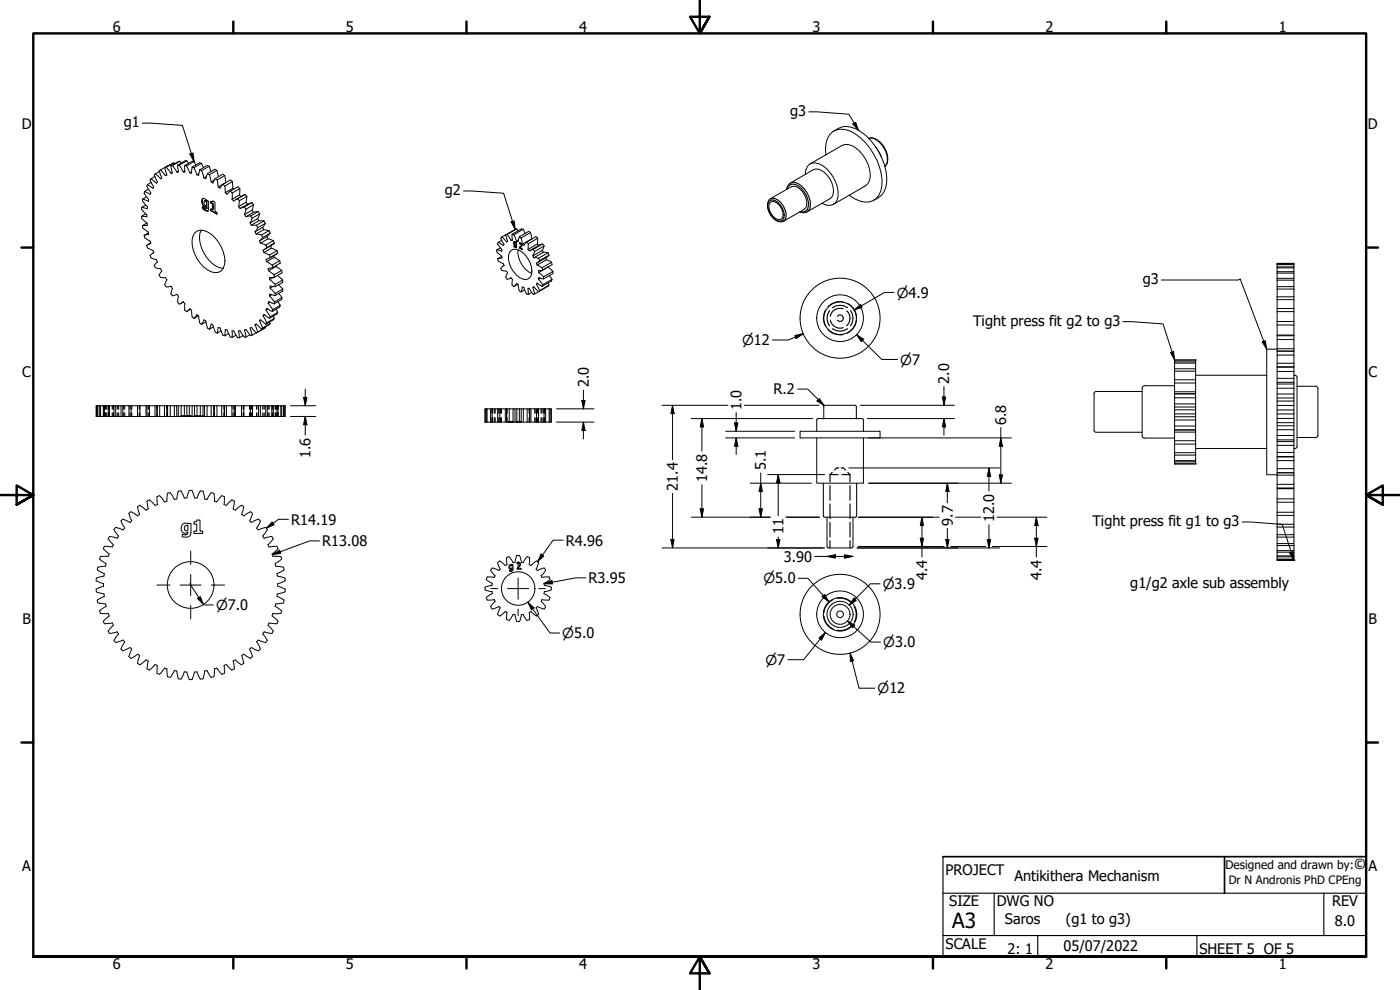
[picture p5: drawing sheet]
<svg xmlns="http://www.w3.org/2000/svg" width="420mm" height="297mm" viewBox="0 0 420 297" stroke-linecap="round" stroke-linejoin="round" font-family="sans-serif">
<defs><g id="words">
<text font-size="6.3" x="285.8" y="278.5">A3</text>
<text font-size="4.5" x="406.3" y="260.7">©</text>
<g font-size="4.4">
<text x="33.8" y="9.6">6</text>
<text x="103.8" y="9.6">5</text>
<text x="173.8" y="9.6">4</text>
<text x="243.8" y="9.6">3</text>
<text x="313.8" y="9.6">2</text>
<text x="383.8" y="9.6">1</text>
<text x="237.1" y="34.7">g3</text>
<text x="6.5" y="38.8">D</text>
<text x="37.1" y="38.1">g1</text>
<text x="410.5" y="38.8">D</text>
<text x="133.5" y="58.5">g2</text>
<text x="343" y="85.2">g3</text>
<text x="292.1" y="97.7">Tight press fit g2 to g3</text>
<text x="6.7" y="113">C</text>
<text x="410.7" y="113">C</text>
<text x="176.7" y="116.2" transform="rotate(-90 176.7 116.2)">2.0</text>
<text x="232.2" y="118.3">R.2</text>
<text x="284.9" y="115.2" transform="rotate(-90 284.9 115.2)">2.0</text>
<text x="222.5" y="123" transform="rotate(-90 222.5 123)">1.0</text>
<text x="302" y="127.5" transform="rotate(-90 302 127.5)">6.8</text>
<text x="93.2" y="137.4" transform="rotate(-90 93.2 137.4)">1.6</text>
<text x="229.9" y="141.1" transform="rotate(-90 229.9 141.1)">5.1</text>
<text x="203.5" y="147.2" transform="rotate(-90 203.5 147.2)">21.4</text>
<text x="212.3" y="144.6" transform="rotate(-90 212.3 144.6)">14.8</text>
<text x="87.4" y="157.4">R14.19</text>
<text x="235.2" y="160.3" transform="rotate(-90 235.2 160.3)">11</text>
<text x="285.9" y="157.7" transform="rotate(-90 285.9 157.7)">9.7</text>
<text x="298.4" y="156.6" transform="rotate(-90 298.4 156.6)">12.0</text>
<text x="327.9" y="157.8">Tight press fit g1 to g3</text>
<text x="96.7" y="163.9">R13.08</text>
<text x="169.8" y="163.7">R4.96</text>
<text x="235.2" y="168.6">3.90</text>
<text x="176.6" y="175">R3.95</text>
<text x="278.3" y="174" transform="rotate(-90 278.3 174)">4.4</text>
<text x="312.6" y="174" transform="rotate(-90 312.6 174)">4.4</text>
<text x="339.2" y="176.3">g1/g2 axle sub assembly</text>
<text x="6.7" y="187.3">B</text>
<text x="410.7" y="187.3">B</text>
<text x="6.7" y="261.5">A</text>
<text x="283.8" y="262.4">PROJECT</text>
<text x="410.7" y="261.5">A</text>
<text x="304.5" y="264.3">Antikithera Mechanism</text>
<text x="284.9" y="272">SIZE</text>
<text x="299.1" y="272">DWG NO</text>
<text x="399.8" y="271.9">REV</text>
<text x="301.6" y="277.4">Saros</text>
<text x="319.9" y="277.2">(g1 to g3)</text>
<text x="400.6" y="277.8">8.0</text>
<text x="283.8" y="284.7">SCALE</text>
<text x="302.4" y="286.3">2: 1</text>
<text x="319.2" y="285.4">05/07/2022</text>
<text x="360" y="286.2">SHEET 5 OF 5</text>
<text x="33.8" y="290.6">6</text>
<text x="103.8" y="290.6">5</text>
<text x="173.8" y="290.6">4</text>
<text x="243.8" y="290.6">3</text>
<text x="313.8" y="290.6">2</text>
<text x="383.8" y="290.6">1</text>
</g>
<g font-size="4.1">
<text x="269.1" y="89.3">⌀4.9</text>
<text x="222.7" y="103.6">⌀12</text>
<text x="270.2" y="109.4">⌀7</text>
<text x="229.1" y="175">⌀5.0</text>
<text x="264.9" y="176.7">⌀3.9</text>
<text x="64.9" y="183">⌀7.0</text>
<text x="168.7" y="191.5">⌀5.0</text>
<text x="265" y="194.2">⌀3.0</text>
<text x="229.7" y="199.5">⌀7</text>
<text x="263.4" y="208">⌀12</text>
</g>
<text font-size="3.6" x="367.8" y="260.7">Designed and drawn by:</text>
<text font-size="3.5" x="368.8" y="265.3">Dr N Andronis PhD CPEng</text>
</g></defs>
<!-- layer: Visible (ANSI) -->
<g fill="none" stroke="#000" stroke-width=".3">
<path d="M250.2 39.3a6.2 6.2 0 0 1 8.2 .3 18.6 18.6 0 0 1 7.7 15 5.8 5.8 0 0 1-3.9 5.5M42.8 59.7v.6l1.4 1.7v.6l-1.7-.4M43.4 57.4l-.1 .6 1.3 1.8-.1 .6-1.7-.7M44 59l-1.2 .7M44.2 55.4l-.2 .5 1.3 2-.2 .4-1.7-.9M44.5 56.8l-1.1 .6M45.3 53.6l-.3 .4 1.1 2.1-.2 .4-1.7-1.1M45.4 54.7l-1.2 .7M46.5 52.9l-1.2 .7M46.7 52.1l-.4 .4 .9 2.1-.3 .4-1.6-1.4M47.8 51.5l-1.1 .6M48.2 51l-.4 .3 .8 2.1-.4 .3-1.5-1.6"/>
<path d="M49.4 50.3l.7 2.2-.4 .2-1.5-1.7M49.9 50.2l1.4 1.8M49.9 50.2l-.5 .1M50.5 49.7l-2.3 1.3M51.3 49.8l.4 2.1-.4 .1M51.7 51.8l-.4 .2M51.8 49.7l1.3 1.9M51.8 49.7l-.5 .1M52.2 48.8l-2.8 1.5M52.4 49.1l-.2-.3-2.3 1.4M53.3 49.6l.3 2h-.5M53.3 49.6h.5"/>
<path d="M53.5 51.4l-.4 .2M53.8 49.6l1.2 2M54 48.4l-2.7 1.4M54.4 48.9l-.4-.5-2.2 1.3M55.4 49.7l.1 1.9h-.5M55.4 49.7l.6 .1M55.5 51.3l-.5 .3M56 49.8l1 2M56.1 48.2h-.6l-2.2 1.4M56.6 49l-.5-.8-2.3 1.4M57.5 51.5l-.5 .3M57.7 50.2l-.2 1.8-.5-.2"/>
<path d="M57.7 50.2l.5 .1M58.2 50.3l.9 2.1M58.2 50.3l2.3-1.3 .5 1.3M58.3 48.5l-.6-.1-2.3 1.3M58.8 49.5l-.5-1-2.3 1.3M59.7 52.1l-.6 .3M59.9 51l-.3 1.6-.5-.2M59.9 51l.6 .2M60.5 51.2l.7 2.2M60.5 51.2l2.3-1.3 .5 1.6M60.5 49l-.6-.2-2.2 1.4M60.9 59.5a1.67 1.67 0 0 0 1.2 2.6"/>
<path d="M61.9 52.9l-.7 .5M62.3 52.1l-.5 1.5-.6-.2M62.3 52.1l.6 .3M62.8 49.9l-.6-.3-2.3 1.4M62.9 52.4l.5 2.2M62.9 52.4l2.2-1.3 .5 1.9M64.3 54l-.9 .6M64.6 53.6l-.7 1.3-.5-.3M64.6 53.6l.6 .4M65.1 51.1l-.6-.3-2.2 1.3M65.2 54l.3 2.1M66.9 55.3l-.9 1.2-.5-.4"/>
<path d="M66.9 55.3l.6 .5M67.4 52.7l.4 2.1M67.4 52.7l-2.2 1.3M67.4 52.7l-.6-.4-2.2 1.3M67.5 55.8l.1 2M67.8 54.8l-2.3 1.3M69.1 57.3l-1 1-.5-.5M69.1 57.3l.6 .6M69.7 57.9l-.1 1.9M69.7 54.5l.1 2M69.7 54.5l-2.2 1.3M69.7 54.5l-.5-.5-2.3 1.3"/>
<path d="M70.1 56.8l-.3-.3-2.2 1.3M71.3 59.6l-1.2 .7-.5-.5M71.3 59.6l2.3-1.3-2.9 1.6M71.3 59.6l.5 .6M72 56.6l-.1 1.9M72 56.6l-2.3 1.3M72 56.6l-.6-.6-2.3 1.3M72.3 59l-.4-.5-2.3 1.3M73.6 58.3l.5 .6M74.1 58.9l-.3 1.8M74.1 58.9l-2.3 1.3M230.8 60l6.6-4a2.88 2.88 0 0 1 3.3 1.3 5.2 5.2 0 0 1 1.2 5l-.6 .5-6.2 3.6a3.7 3.7 0 0 1-4.3-2.8l-.3-.7a3.3 3.3 0 0 1 .3-2.9z"/>
<path d="M236.1 56.8a2.48 2.48 0 0 1 1.1-1.9l6.9-4a3.1 3.1 0 0 1 3.4 .9 6.7 6.7 0 0 1 2.2 7.3l-.6 .5-6.9 4a2.41 2.41 0 0 1-2.3 0M241.7 52.4a2.89 2.89 0 0 1 1.1-3 2.89 2.89 0 0 1 3.1-.2 10.5 10.5 0 0 1 5.6 9.8 2.89 2.89 0 0 1-1.8 2.5 2.89 2.89 0 0 1-3-.5M243.1 49.2l9.6-5.6a4.4 4.4 0 0 1 5.2 1.6 9.9 9.9 0 0 1 3 9.1l-.5 .8-.7 .7-9.6 5.5M247.9 46.5a7.4 7.4 0 0 1 2-7 6 6 0 0 1 6.9 .7 18.8 18.8 0 0 1 7.9 15.5 4.8 4.8 0 0 1-6.8 4.6l-3.1-1.7M260.7 41.5a4.6 4.6 0 0 1 4.8 2.9 4.6 4.6 0 0 1 .1 5.5M262.7 43.9l1.8 3.1M42.5 64.9v.7l1.7 1.4v.6l-1.4 .1M42.5 62.2v.7l1.6 1.6v.6l-1.6-.2M42.8 67.7v.7l1.7 1.2 .1 .7-1.3 .3M43.3 70.6l.1 .8 1.7 1 .2 .7-1.3 .5 .2 .8 1.7 .7 .2 .7-1.1 .8 .3 .8 1.6 .5 .3 .7-.9 1 .4 .7 1.5 .3 .4 .7-.8 1.2 .4 .8h1.5l.4 .7-.7 1.4 .5 .7 1.4-.2 .4 .6-.4 1.6 .5 .7 1.3-.5 .5 .6-.3 1.7 .5 .7 1.2-.8 .5 .6-.1 1.9 .6 .5M43.7 61.5l-1.2 .7M43.7 64.2l-1.2 .7"/>
<path d="M44.1 66.9l-1.3 .8M44.5 69.9l-1.2 .7M45.2 72.9l-1 .6M46.1 75.8l-.3 .2M58.4 69.9a3 3 0 0 1 3.9-.3 10.3 10.3 0 0 1 5.1 9.9 2.69 2.69 0 0 1-4 2.1 10 10 0 0 1-5.5-10.8zM60.4 69a8.7 8.7 0 0 0 2.3 9 6.2 6.2 0 0 0 4.3 2.5M60.9 62.1l-.2 .5v-.6l.7 .5 .4 .1M60.9 62.5l1.5 .8M61.4 60.3l.2-.1 .5 .3-.6-.2a.78 .78 0 0 0-.2 .9 .78 .78 0 0 0 .8 .4v-1.1M61.9 60.1l-.5-.5h-.6a1.65 1.65 0 0 0 1.2 2.6M62 62.2l-.2 .4M62 62.5h.1"/>
<path d="M62 60.6v1.1M62 62.2h.1M62 62.5l-.2 .1M62.1 60.1l.5 .3-.1 2.7a1.19 1.19 0 0 1-1.8-.5M62.1 62.1l-.1 .4M62.1 62.1h.1M62.1 62.1l-.1 .1M63.4 60.4l-.2 .5v-.5l.5 .2 .2-.3 .6 .4v2.7l.6 .3v.6l-1.9-1.1M63.4 60.8l.6 .4-.8-.3M63.4 62.7l-.2 .5v-.6l.6 .4M63.4 63.1l1.7 1M64 61.2l-.2 1.8v-1.8"/>
<path d="M64 60.4l-.2 .1M71.6 62l2.2-1.3 .5 .6-2.2 1.3M71.6 62l.5 .6M71.8 60.2l-.2 1.8M73.3 62.1l-1.2 .5M73.3 62.1l.5 .7M73.4 64.4l2.2-1.3 .5 .6-2.3 1.3M73.4 64.4l.4 .6M73.8 62.8l-.4 1.6M75.1 66.9l2.2-1.3 .4 .6-2.3 1.3M75.1 66.9l.3 .6M75.2 64.8l-1.4 .2"/>
<path d="M75.2 64.8l.5 .7M75.4 67.5l1.6 .1M75.6 60.8l-1.3 .5M75.6 60.8l-2.3 1.3M75.6 60.8l.5 .7M75.7 65.5l-.6 1.4M76.1 61.5l-.5 1.6M76.1 61.5l-2.3 1.3M76.5 69.5l2.3-1.3 .4 .7-2.3 1.3M76.5 69.5l.4 .7M76.9 70.2l1.6 .3M77 67.6l.3 .7"/>
<path d="M77.3 68.3l-.8 1.2M77.5 63.5l-1.4 .2M77.5 63.5l-2.3 1.3M77.5 63.5l.4 .7M77.7 66.2l1.5 .1M77.9 72.3l2.2-1.3 .3 .7-2.3 1.3M77.9 72.3l.2 .7M77.9 64.2l-.6 1.4M77.9 64.2l-2.2 1.3M78.1 73l1.7 .5M78.5 70.5l.3 .8M78.8 71.3l-.9 1"/>
<path d="M79.2 68.9l1.5 .3M79.2 75.8l1.7 .7M79.2 66.3l-2.2 1.3M79.2 66.3l.4 .7M79.6 67l-.8 1.2M79.6 67l-2.3 1.3M79.8 73.5l.3 .8M80 78.5l1.7 1M80.1 74.3l-1.1 .7 .2 .8M80.1 74.3l2.2-1.3-3.1 1.9M80.4 71.7l1.6 .5M80.7 69.2l-2.2 1.3"/>
<path d="M80.7 69.2l.4 .8M80.9 76.5l.2 .8M81.1 70l-1 1M81.1 70l-2.3 1.3M81.1 77.3l-1.3 .5 .2 .7M81.1 77.3l2.3-1.3-2.5 1.4M81.2 73.8l.2 .7-2.2 1.3M81.4 74.5l1.7 .7M81.7 79.5l.2 .7M82 72.2l-2.2 1.3M82 72.2l.3 .8M82.1 76.7l.2 .5-2.3 1.3"/>
<path d="M82.3 77.2l1.6 1M82.8 79.7l.1 .3-2.3 1.2M82.9 80l1.6 1.1M83.1 75.2l-2.2 1.3M83.1 75.2l.3 .8M83.9 78.2l.2 .7-2.2 1.3M83.9 78.2l-2.2 1.3M149.1 75v.6l1.5 1.3v.5l-1.2 .2M149.4 77.6l.1 .7 1.5 .8 .3 .6M149.5 72.7l-.1 .5 1.2 1.7v.5l-1.5-.4M150.2 74.4l-1.1 .6M150.6 72.1l-1.1 .6"/>
<path d="M150.6 76.9l-1.2 .7M150.6 71.1l1.4 1.5 .3-.2M150.6 71.1l-.3 .3 1 1.9-.3 .4-1.5-1M151.3 79.7l-1 .8 .3 .6 1.4 .3 .3 .5-.5 1.3 .4 .6 1.2-.4M151.3 79.7h-.2M152.2 70.3l1.2 1.8M152.2 70.3l-.4 .2 .5 1.9M152.3 72.4l-.1 .1M153.4 75.2a2.75 2.75 0 0 1 3.4 .5 7.4 7.4 0 0 1 2.7 6.7 1.91 1.91 0 0 1-2.7 1.3 7 7 0 0 1-3.9-7.9zM153.7 70.3l.1 1.8h-.4M153.7 70.3l.5 .1M153.8 71.9l-.4 .2"/>
<path d="M154.2 70.4l.8 2M154.3 72.5v.7M154.5 73.6l.5 .1M154.7 72.6l-.3 .1M154.8 72.8l-.2-.3a.67 .67 0 0 0-.5 .7 .67 .67 0 0 0 .6 .6h.2M154.8 72.9l.1 .7M155 72.8l-.1 .8-.5-.3-.1-.3 .1-.3 .4 .2 .2-.1-.2-.1 .2 .1v1.4l-.2 .1-.5-.3M155 74l-.7-.2v.2l.7 .2M155 73.7l-.2 .4 .1-.3M155 73.7l-.1 .1M155.1 68.7l-4.5 2.4M155.5 69.3l-.4-.6-2.9 1.6"/>
<path d="M155.5 74.9a7.3 7.3 0 0 0 4.1 7.2M155.5 72.1l-.5 .3M155.8 71.1l-.4 1.4-.4-.1M155.8 71.1l.6 .3M156 72.9l-.1 .2v-.2a.74 .74 0 0 1 .6 .4 .74 .74 0 0 1-.1 .8l-.4 .3 .8 .5-.9-.4M156 73.1h-.1M156 73.1l.5 .5-.6 .6 .6-.5 .1-.4M156 73.1h.4M156 74.2l-.1 .3v-.3M156 74.4l.8 .3M156.4 71.4l.4 1.9M157.1 68.8l-.6-.1-2.8 1.6"/>
<path d="M157.6 70l-.5-1.2-2.9 1.6M158 72.6l-.8 1-.4-.3M158 72.6l.5 .5M158.5 74.8l.3 .5 1.2-.5M158.5 73.1v1.7M159.2 69.8l.4 1.9M159.2 69.8l-2.8 1.6M159.2 69.8l-.5-.4-2.9 1.7M159.6 71.7l-2.8 1.6M159.9 76.8l2.8-1.7 .4 .6-2.9 1.6M159.9 76.8l.3 .5M160 74.8l.4 .7"/>
<path d="M160.2 77.3l1.4 .2M160.4 75.5l-.5 1.3M161.2 79.5l1.5 .8M161.4 71.5l-.1 1.7M161.4 71.5l-2.9 1.6M161.4 71.5l-.5-.5-2.9 1.6M161.6 77.5l.4 .7M161.7 73.6l-.4-.4-2.8 1.6M162 78.2l-1 .8 .2 .5M162.9 73.2l-1.1 .3-2.8 1.7M162.9 73.2l-2.9 1.6M162.9 73.2l.4 .6"/>
<path d="M163.1 75.7l1.4 .1M163.3 73.8l-.6 1.3M163.3 73.8l-2.9 1.7M163.8 77.4l.2 .5-2.8 1.6M164 77.9l1.5 .8M164.5 75.8l-2.9 1.7M164.5 75.8l.3 .8M164.8 76.6l-.8 .6-2.8 1.7M164.8 76.6l-2.8 1.6M165.5 78.7l.2 .7-2.8 1.6M165.5 78.7l-2.8 1.6M231.3 60.6a2.2 2.2 0 0 1 2.7 1.1 3.4 3.4 0 0 1 .5 4 2.08 2.08 0 0 1-2.7-1 3.4 3.4 0 0 1-.5-4.1z"/>
<path d="M383.3 79.4h5v.7h-5M383.3 79.1h5v.2h-5M388.3 79.1l-5-.1v18.5M388.3 79.3v.1M55 90.6l-.6 .4M56 93.5l1-.9 .5 .5 .2 2 .5 .4M57.2 92.8l-1.2 .7M58.2 95.5l.9-1.1 .5 .4 .3 2.1 .6 .4M59.6 94.8l-1.4 .7M60.5 97.3l.7-1.3 .6 .3 .5 2.2 .6 .3M61.8 96.6l-1.3 .7M62.9 98.8l.5-1.6 .5 .3 .7 2.2 .6 .2"/>
<path d="M64.1 98.1l-1.2 .7M65.2 99.9l.3-1.7 .5 .2 .9 2.2 .6 .1M66.3 99.3l-1.1 .6M76.9 99.9l-1.2 .6M77 99.9l-1.6-1.7-.3 .2 .6 2.1M77.3 99.6l-.3 .3M77.9 96.3l.9 2.1M77.9 96.3l.2-.4 1.7 1.4M78.3 96l-.4 .3M78.5 98.7l-1.6-1.5-.4 .3 .8 2.1M78.8 98.4l-.3 .3M79 94.8l1.1 2"/>
<path d="M79 94.8l.2-.5 1.7 1.2M79.4 94.5l-.4 .3M79.5 98.1l.1 .2-2.3 1.3M79.6 98.3l-2.6 1.6M79.8 93l1.3 2M79.8 93l.2-.5 1.7 1M80.1 96.8l-.3 .5M80.3 92.7l-.5 .3M80.5 91l1.4 1.9M80.5 91l.1-.5 1.7 .7M80.6 81.2l1.7 1.3M80.9 88.8l1.5 1.8"/>
<path d="M80.9 96.6l.2 .5-2.3 1.3M80.9 83.9l1.6 1.4M81 90.7l-.5 .3M81.1 86.4l1.5 1.6M81.1 97.1l-2.6 1.6M81.1 95l-.2 .5M81.5 88.4l-.6 .4M81.9 80.2l-1.4 .3 .1 .7M81.9 86l-.8 .4M81.9 92.9l-.2 .6M82 94.9l.3 .6-2.2 1.3M82.1 83.2l-1.2 .7"/>
<path d="M82.3 82.5l.1 .7M82.3 95.5l-.3 .5-2.2 1.3M82.4 83.2l-1.5 .1v.6M82.4 90.6l-.1 .6M82.5 88.7l-1.6-.4v.5M82.5 85.3l.1 .7M82.6 86l-1.5-.2v.6M82.6 88l-.1 .7M82.8 92.8l.6 .9-2.3 1.3M83.3 82.7l1.5 1.3M83.4 93.7l-.3 .5-2.2 1.3M83.4 90.5l.7 1.1-2.2 1.3"/>
<path d="M83.6 85.4l1.3 1.3-2.3 1.3M83.7 88l.9 1.3-2.2 1.3M84.1 91.6l-.2 .5-2.2 1.4M84.5 81.1l.1 .8-2.2 1.3M84.5 81.1l-2.2 1.4M84.6 89.3l-.1 .6-2.2 1.3M84.8 84l.1 .7-2.3 1.3M84.8 84l-2.3 1.3M84.9 86.7l-.1 .7-2.3 1.3M153.4 83.4l.4 .4-.1 1.7 .5 .5M153.4 83.4l-.2 .1M154.2 86l.8-1 .4 .3 .4 2 .6 .3"/>
<path d="M155.4 85.3l-1.2 .7M156.4 87.6l.4-1.5 .4 .2 .8 1.9 .5 .1M157.4 87l-1 .6M159.6 87.7l-1.1 .6M160.2 86l-.3 .3 .5 1.9M160.2 86l1.4 1.5 .4-.3M160.2 86.1l-.1 .1M160.4 88.2l-.4 .1-1.2-1.8h-.3v1.8M161 85.3l1 1.9M161 85.3l.2-.4 1.5 1M161.3 85.1l-.3 .2M161.6 83.8l1.3 1.6"/>
<path d="M161.7 81.8l1.4 1.2M162.1 83.5l-.5 .3M162.7 80.3l.2 .7M162.9 81l-1.3 .2 .1 .6M162.9 85.4l-.2 .5M163.1 83.7l-1.4-.4-.1 .5M163.1 83v.7M164.5 84.9l.3 .6-2.8 1.7M164.5 80.1l-2.8 1.7M164.5 80.1l1.4 1.3M164.8 85.5l-4.4 2.7M164.9 82.7l.8 1.1-2.8 1.6"/>
<path d="M165.7 83.8l-.2 .5-2.8 1.6M165.9 81.4v.7l-2.8 1.6M165.9 81.4l-2.8 1.6M383.3 97.5v3.2M383.3 97.5h5v3M383.3 93.5h5v3h-5M383.3 89.9h5v2.7h-5M383.3 86.7h5v2.4h-5M383.3 84.1h5v1.9h-5M383.3 81.9h5v1.6h-5M383.3 80.4h5v1.1h-5M388.3 80.1v.3"/>
<path d="M388.3 81.5v.4M388.3 83.5v.6M388.3 86v.7M388.3 89.1v.8M388.3 92.6v.9M388.3 96.5v1M67.5 100.7l.1-1.8 .5 .1 1 2.1 .6 .1M68.6 100.1l-1.1 .6M69.7 101.2l-.1-1.9h.5l1.2 2h.5M70.8 100.6l-1.1 .6M72.9 100.7l-1.1 .6M73.8 101.1l-.5 .1-1.2-1.9h-.5l.2 2"/>
<path d="M75 100.4l-1.2 .7M75.7 100.5l-.5 .2-1.4-1.8-.4 .1 .4 2.1M329 117.5l-.5 .1-.2 .5v11M329 117.5h13.8M343.4 115.7h9.1M343.4 115.8l-.4 .1-.2 .5v14.4M352.5 108h.1M352.5 119.4v3.6M352.5 114.9v3.3M352.5 119.4h6.3v1.8M352.5 117.5h6.3v.6M352.5 114.9h6.3v2.6"/>
<path d="M352.5 111.4h6.3v2.5h-6.3M352.5 109h6.3v1.6h-6.3M352.5 108h6.3v.6h-6.3M352.5 108v6.9M352.5 118.2v1.2M352.5 108h6.3M352.5 118.1h6.3M358.8 108h.1M358.8 118.1l-6.3 .1M358.8 108.6v.4M358.8 110.6v.8M358.8 113.9v1"/>
<path d="M358.8 118.2v1.2M358.8 112.6h21.4M383.3 116.5v3.8M383.3 111.4v3.8M383.3 106.5v3.7M383.3 101.9v3.5M383.3 118.2h5v1.2h-5M383.3 116.5h5v1.7M383.3 113.5h5v1.2h-5M383.3 111.4h5v2.1M383.3 109h5v1.1M383.3 106.5h5v2.5"/>
<path d="M383.3 104.6h5v.8M383.3 101.9h5v2.7M383.3 105.4h5M383.3 100.5h5v.2M383.3 104.8h-3.1v37.6h3.1M383.3 100.7v1.2M383.3 105.4v1.1M383.3 110.2v1.2M383.3 115.2v1.3M383.3 100.7h5M383.3 110.1h5M388.3 119.4v.9h-5"/>
<path d="M388.3 114.7v.5h-5M388.3 110.1l-5 .1M388.3 112.6h.6l.4 .6v20.8M388.3 100.7v1.2M388.3 105.4v1.1M388.3 110.2v1.2M388.3 115.2v1.3M389.3 115.9h5.6M394.9 115.9l.4 .2 .2 .4v14.2M28.9 125h13.1M28.9 121.7v3.3M28.9 121.7h.1"/>
<path d="M28.9 125v-3.3h.3v3.3M29.2 121.7h.2M29.4 125v-3.3h.5v3.3M29.9 121.7h.3M30.2 125v-3.3h.8v3.3M31 121.7h.3M31.3 125v-3.3h1.2v3.3M32.5 121.7h.4M32.9 125v-3.3h1.3v3.3M34.2 121.7h.5M34.7 125v-3.3h1.6v3.3M36.3 121.7h.6"/>
<path d="M36.9 125v-3.3h1.8v3.3M38.7 121.7h.6M39.3 125v-3.3h2v3.3M41.3 121.7h.7M42 125h2.1M43.8 121.7h-1.8v3.3M44.1 121.7h-.3v3.3M44.1 125h.8M44.1 121.7v3.3M44.1 121.7h.8M44.9 125h2.2M46.5 121.7h-1.6v3.3"/>
<path d="M47.1 121.7h-.6v3.3M47.1 121.7v3.3M47.1 125h.8M47.1 121.7h.8M47.9 125h2.4M49.4 121.7h-1.5v3.3M50.1 121.7h-.7v3.3M50.1 121.7h.2v3.3M50.1 121.7v3.3M50.3 125h.8M50.3 121.7h.8M51.1 125h2.4"/>
<path d="M52.3 125v-3.3h.7v3.3M52.3 121.7h-1.2v3.3M53 121.7h.5v3.3M53.5 125h.9M53.5 121.7h.9M54.4 125h2.4M55.3 125v-3.3h.8v3.3M55.3 121.7h-.9v3.3M56.1 121.7h1.6M56.8 125h.9M56.8 121.7v3.3M57.7 125h2.4"/>
<path d="M58.4 125v-3.3h.7v3.3M58.4 121.7h-.7v3.3M59.1 121.7h1v3.3M60.1 125h.8M60.1 121.7h.8M60.9 125h2.5M61.4 125v-3.3h.7v3.3M61.4 121.7h-.5v3.3M62.1 121.7h1.3v3.3M63.4 125h.8M63.4 121.7h.8M64.2 125h2.3"/>
<path d="M64.2 125v-3.3h.9v3.3M64.3 121.7v3.3M65.1 121.7h1.4v3.3M66.5 125h.8M66.5 121.7h.8M67.3 125h2.3M67.3 125v-3.3h.6v3.3M67.4 121.7v3.3M67.9 121.7h1.7v3.3M69.6 125h.7M69.6 121.7h.7M70.3 125h2.2"/>
<path d="M70.3 125v-3.3h.4v3.3M70.7 121.7h1.8v3.3M72.5 125h13.1M72.5 121.7h.7M73.2 121.7h1.9v3.3M73.2 121.7v3.3M75.1 121.7h.7M75.8 121.7h1.8v3.3M75.8 121.7v3.3M77.6 121.7h.5M78.1 121.7h1.7v3.3M78.1 121.7v3.3"/>
<path d="M79.8 121.7h.4M80.2 121.7h1.4v3.3M80.2 121.7v3.3M81.6 121.7h.4M82 121.7h1.1v3.3M82 121.7v3.3M83.1 121.7h.3M83.4 121.7h.9v3.3M83.4 121.7v3.3M84.3 121.7h.2M84.5 121.7h.6v3.3M84.5 121.7v3.3"/>
<path d="M85.1 121.7h.2M85.3 121.7h.2v3.3M85.3 121.7v3.3M85.5 121.7h.1M85.6 121.7v3.3M145.6 126.6v-3.9h.4v3.9M145.6 126.6h.1M145.6 122.7h.1M145.6 126.6h4.4M145.6 122.7v3.9M146 122.7h.2M146.2 126.6v-3.9h1v3.9"/>
<path d="M147.2 122.7h.5M147.7 126.6v-3.9h1.7v3.9M149.4 122.7h.6M150 126.6h2.1M151.6 122.7h-1.6v3.9M152 122.7h-.4v3.9M152 122.7l.1 3.9M152 122.7v3.9M152.1 126.6h.7M152.1 122.7h.7M152.8 126.6h2.3M154 126.6v-3.9h.6v3.9"/>
<path d="M154 122.7h-1.2v3.9M154.6 122.7h1.3M155.1 126.6h.8M155.1 122.7v3.9M155.9 126.6h2.3M156.4 126.6v-3.9h.7v3.9M156.4 122.7h-.5v3.9M157.1 122.7h1.1v3.9M158.2 126.6h.7M158.2 122.7h.7M158.9 126.6h2.1M158.9 126.6v-3.9h.4v3.9"/>
<path d="M159 122.7v3.9M159.3 122.7h1.7v3.9M161 122.7h.6M161.6 122.7h1.7v3.9M161.6 122.7v3.9M163.3 122.7h.4M163.7 122.7h1.1v3.9M163.7 122.7v3.9M164.8 122.7h.3M165.1 122.7h.3v3.9M165.1 122.7v3.9M165.4 122.7v3.9h-4.4"/>
<path d="M240.1 129.4h24v2h-24zM245.1 131.4v13.6h14v-13.6M245.1 126v3.4M245.1 126l.4-.4h13.2l.4 .4M247.2 125.6v-3.6l.4-.4 9.2 .1 .2 .3v3.6M259.1 126v3.4M328.3 129.1l.2 .4 .5 .2M329 129.7h13.8M342.8 130.8l.2 .5 .4 .1h9.1M352.5 139.2h.1M352.5 138.6v.6h6.3M352.5 129v3.2"/>
<path d="M352.5 124.2v3.6M352.5 129h6.3v.7h-6.3M352.5 125h6.3v1h-6.3M352.5 124.2h6.3v.8M352.5 121.2h6.3v.9h-6.3M352.5 123v1.2M352.5 127.8v1.2M352.5 132.2v6.4M352.5 138.6h6.3M352.5 136.6h6.3M352.5 133.3h6.3M352.5 129h6.3"/>
<path d="M358.8 139.2h.1M358.8 138.6v.6h-6.3M358.8 136.6v1.6h-6.3M358.8 133.3v2.5h-6.3M358.8 129.7v2.5h-6.3M358.8 126v1.8h-6.3M358.8 122.1v.9h-6.3M358.8 123v1.2M358.8 127.8v1.2M358.8 132.2v1.1M358.8 135.8v.8M358.8 138.2v.4"/>
<path d="M358.8 134.6h21.4M383.3 137v3.6M383.3 132v3.7M383.3 126.8v3.9M383.3 121.7v3.8M383.3 137h5v1.2h-5M383.3 132.5h5v1.1h-5M383.3 132h5v.5M383.3 127.7h5v1.2h-5M383.3 126.8h5v.9M383.3 123h5v1.2h-5M383.3 121.7h5v1.3"/>
<path d="M383.3 120.3v1.4M383.3 125.5v1.3M383.3 130.7v1.3M383.3 135.7v1.3M383.3 137.1h5M388.3 138.2v2.4h-5M388.3 133.6v2.1h-5M388.3 128.9v1.8h-5M388.3 124.2v1.3h-5M388.3 120.3v1.4M388.3 125.5v1.3M388.3 130.7v1.3"/>
<path d="M388.3 135.7v1.3M389.3 131.3h5.6M389.3 133.9l-.4 .6-.6 .1M395.5 130.6l-.2 .5-.4 .2M34.7 158.2a.9 .9 0 0 0 0 1.5l.9 1.1-.4 .7-1.9-.5a.8 .8 0 0 0-.9 .7M38.7 154a.9 .9 0 0 1 1.5 0l1.1 .8M38.7 154.1l.9 2.2-.6 .5-1.7-.9a.77 .77 0 0 0-1 .4l1.1 2.1-.5 .6-2.2-.8M41.3 152l.6 2.3M41.9 154.3l-.6 .5M42 151.6l-.7 .4M42 151.6l1.8 1.5 .7-.4-.3-1.9a.75 .75 0 0 1 .7-.8l1.6 1.7M47.9 148.7a.88 .88 0 0 0-.8 1.3l.1 1.4-.7 .3"/>
<path d="M54.7 157.3a1.33 1.33 0 0 1 1.7-.1l.9-.2v2.7a1.75 1.75 0 0 1-2.6 1.4v-.8l.5 .1a.81 .81 0 0 0 1.2-.7 1.34 1.34 0 0 1-1.8-.1 1.34 1.34 0 0 1-.1-1.8zM55.5 157.9l.9-.2v1.4l-.5 .2a.87 .87 0 0 1-.4-1.4zM56.4 159.7v.1M58.2 156.6l.7-.1 .2-.5h.9v3.4h.8v.6h-2.6v-.6h.9v-2.1h-.9zM63.4 147.8l.8 .2M63.4 147.8l-1.3 2-.7-.1-.3-1.9a.8 .8 0 0 0-1-.5l-1 2.1h-.7l-.6-1.8a.78 .78 0 0 0-1-.5l-.7 2.3h-.8l-.7-1.7a.75 .75 0 0 0-1.1-.3l-.4 2.3-.8 .1-.9-1.6a.8 .8 0 0 0-1.1-.2l-.2 2.4-.7 .2-1.5-1.9M64.2 148l.1 2.4 .8 .2M65.1 150.6l1.1-1.5a.74 .74 0 0 1 1.1-.1l-.1 2.4 .7 .3M69.6 150l.7 .3M69.6 150l-1.7 1.7M70.3 150.4l-.3 2.3M72.5 151.6l-1.9 1.5-.6-.4"/>
<path d="M72.5 151.6l.7 .4M73.2 152l-.7 2.3 .6 .5 1.6-1a.74 .74 0 0 1 1.1 .2M74.9 156.2l.5 .6 1.7-.9a.78 .78 0 0 1 1 .4M75.8 154.1l-.9 2.2M77 158.4l.5 .6 1.8-.6a.76 .76 0 0 1 .9 .5l-1.4 1.9 .5 .7M78.2 156.4l-1.2 2M247.1 145l.1 10 .3 .2h9.2M248.2 155.2v8.8l.4 .4M256 155.2l-.1 9-.3 .2h-7M257.1 145v9.8l-.4 .4M383.3 146.4v3.3M383.3 141.8v3.5"/>
<path d="M383.3 146.4h5v.2h-5M383.3 141.8h5v.8h-5M383.3 140.6v1.2M383.3 145.3v1.1M383.3 149.7v18.2M383.3 158.1h5M383.3 154.6h5M383.3 150.7h5M388.3 158.1v2.3h-5M388.3 154.6v2.7h-5M388.3 150.7v3h-5M388.3 146.6v3.1h-5"/>
<path d="M388.3 142.6v2.7h-5M388.3 140.6v1.2h-5M388.3 145.3v1.1M388.3 149.7v1M388.3 153.7v.9M388.3 157.3v.8M28.9 173.5a.89 .89 0 0 0 .8 1.2l1.4 .4v.8l-1.8 .7a.77 .77 0 0 0-.4 1M28.9 177.6l2.3 .6 .1 .7-1.7 .9a.77 .77 0 0 0-.3 1.1M29.3 170.2a.89 .89 0 0 0 .7 1.3l1.3 .6-.1 .8-2.3 .6M31 164.7l1.8 1.5M31.7 169.9l-2.3 .3M32.5 161.7l1.5 1.7-.3 .7"/>
<path d="M32.8 166.2l-.3 .7h-1.9a.77 .77 0 0 0-.7 .9l2 1.3-.2 .8M33.7 164.1l-1.9-.2a.78 .78 0 0 0-.8 .8M79.3 161.5l2.3-.5 .3 .4 .1 .3-1.6 1.7M80.4 163.5l.3 .6M80.8 164.1l1.8-.2a.79 .79 0 0 1 .8 .8l-1.7 1.5M81.6 166.2l.3 .7h1.9a.77 .77 0 0 1 .7 .9M82.6 169.1l.2 .8 2.3 .3M83.1 172.1l.1 .8M83.2 178.9l2 1.1-.1 .9-2.4 .3-.1 .7M83.2 178.2l-.1 .7M83.3 172.9l2.2 .6 .1 .8-2.2 .8v.8M83.4 175.9l2.2 .9-.1 .8-2.2 .6"/>
<path d="M84.5 167.8l-1.9 1.3M85.1 170.2l.2 .8-2.1 1.1M146.2 173.1l-.3 .8 1.8 1.1v.7l-2.1 .5v.8l2.1 .5 .1 .6-1.9 1.2 .3 .7M147.2 171.1l1.4 1.6M147.7 170.4l-.4 .7M147.7 170.4l2 .8M148.6 172.7l-.3 .6-2.1-.2M149.3 168.8l.8 2-.4 .4M149.4 168.8l.6-.5 1.7 1.4 .5-.3M152.9 169.6l1-.2 .1 1.3a.62 .62 0 0 1-.7 .8l-.4-.1v-.3h.8v-.4a.7 .7 0 0 1-1-.1 .7 .7 0 0 1 .2-1zM153 169.7h.7v.8h-.6zM155.1 166.7l-.5 2-.6 .1-1.2-1.8-.8 .3 .2 2.1"/>
<path d="M155.1 168.9h1l.1 .8-.8 .8h1v.3h-1.2v-.3l.8-1.2-.4-.3-.4 .1zM155.1 166.7h.8l.5 2 .6 .1 1.2-1.8M158.2 167l.7 .3M158.9 167.3l-.1 2.1 .5 .3 1.7-1.4 .7 .5M161.6 168.8l-.7 2 .3 .3 .1 .1 2-.8M163.3 170.4l.5 .7-1.4 1.6 .3 .5 2.1-.1M164.8 173.1l.3 .8-1.8 1.1 .1 .6 2 .6v.8l-2 .5-.2 .6 1.9 1.2-.3 .7M383.3 168.1h.1M383.3 167.9v.2h5M383.3 167.9h5M383.3 167.1h5M383.3 165.7h5"/>
<path d="M383.3 163.7h5M383.3 161.1h5M388.3 168.1h.1M388.3 167.9v.2h-5M388.3 167.1v.7h-5M388.3 165.7v1.1h-5M388.3 163.7v1.5h-5M388.3 161.1v2h-5M388.3 160.4v.7M388.3 163.1v.6M388.3 165.2v.5M388.3 166.8v.3"/>
<path d="M388.3 167.8v.1M29.4 180.9l2.3 .3M29.9 183.3a.88 .88 0 0 0 1.2 .8h1.4l.3 .7-1.8 1.6M31 186.4l.3 .7 2.4-.2 .3 .7M31.7 181.2l.2 .7-2 1.4M32.4 189.4a.92 .92 0 0 0 1.4 .5l1.4-.3 .4 .6-1.2 1.5a.79 .79 0 0 0 .3 1.1M34 187.6l-1.5 1.7M36.9 192l.5 .6-.9 1.6a.78 .78 0 0 0 .4 1.1l2.1-1 .6 .5M36.9 192l-2.2 .8M39.6 194.8l-.8 1.8a.76 .76 0 0 0 .5 .9l2-1.2M41.3 196.3l.6 .4M41.9 196.7l-.5 1.8a.78 .78 0 0 0 .6 1"/>
<path d="M46.5 199.4l.7 .3M46.5 199.4l-1.3 1.4a.75 .75 0 0 1-1.1-.1l.4-2.4-.5-.2-.2-.1-1.8 1.5M47.2 199.7l-.1 2.4 .8 .2M67.2 199.7l.1 2.4a.87 .87 0 0 1-1.4-.5l-.8-1.1M67.9 199.4l-.7 .3M67.9 199.4l1.7 1.7M70 198.3l.6-.3 1.9 1.5M70 198.3l.3 2.4M72.5 196.7l.6-.4 2 1.2M72.5 196.7l.6 1.8a.79 .79 0 0 1-.6 1M74.9 194.8l.9 2.2-.7 .5M77 192.6l1.2 2.1"/>
<path d="M77.5 192l-.5 .6M78.1 194.7a.89 .89 0 0 1-1.4 .2l-1.3-.6-.5 .5M79.3 189.6l-.4 .6 1.3 1.9-.4 .7-2.3-.8M81.7 184.8l1.7 1.6a.89 .89 0 0 1-1.2 .7l-1.5-.2-.3 .7 1.6 1.8-.4 .7-2.3-.5M82.6 181.9l1.9 1.4M84.5 183.3a.88 .88 0 0 1-1.2 .8h-1.4l-.3 .7M146.2 180l2.1-.1 .3 .5M147.3 182.1l.4 .6M148.6 180.4l-1.4 1.7M149.7 181.9l.5 .5-.9 2M149.7 182l-2 .8M152.2 183.7l-.2 2.2 .8 .2 1.2-1.7h.6l.5 2.1"/>
<path d="M152.2 183.7l-.6-.2-1.6 1.3-.6-.4M158.2 186.2l-1.1-1.9-.6 .1-.6 2.1h-.8M161.7 184.4l-.7 .4-1.6-1.3-.6 .2 .1 2.2-.7 .2M163.3 182.8l-2-.9-.4 .5 .7 2M164.8 180l-2.1-.1-.3 .5 1.4 1.7-.5 .6M50.1 200.7l-.7-.2-1.5 1.8M50.1 200.7l.1 1.9a.77 .77 0 0 0 .9 .6l1.2-2 .7 .1M53.1 201.3l.3 1.9a.76 .76 0 0 0 .9 .6l1-2.2h.8M56.1 201.7l.7 2.2h.3h.5l.8-2.2M61.4 201.3l.7-.1 1.3 2M61.4 201.3l-.3 1.9a.8 .8 0 0 1-1 .5l-1-2.1h-.7M64.2 203l-.8 .2"/>
<path d="M65.1 200.5l-.7 .2-.2 2.3M70.3 200.7l-.7 .4"/>
<circle cx="252.1" cy="95.5" r="4.9"/>
<circle cx="252.1" cy="95.5" r="7"/>
<circle cx="252.1" cy="95.5" r="12"/>
<circle cx="57.2" cy="175.5" r="7"/>
<circle cx="155.5" cy="176.6" r="5"/>
<circle cx="252.1" cy="184.3" r="5"/>
<circle cx="252.1" cy="184.3" r="3.9"/>
<circle cx="252.1" cy="184.3" r="2.98"/>
<circle cx="252.1" cy="184.3" r=".99"/>
<circle cx="252.1" cy="184.3" r="7"/>
<circle cx="252.1" cy="184.3" r="12"/>
</g>
<!-- layer: Visible Narrow (ANSI) -->
<g fill="none" stroke="#000" stroke-width=".34">
<path d="M60.9 59.5l-.1 .1M231.2 59.6a2.88 2.88 0 0 1 3.2 1.3 5.1 5.1 0 0 1 1.2 5l-.5 .5M236.2 56.8a1.97 1.97 0 0 1 1.4-1.6 1.97 1.97 0 0 1 2 .6 6.3 6.3 0 0 1 2.7 7.1l-.6 .5-.7 .2-.9-.1M237.2 54.9a2.95 2.95 0 0 1 3.4 .9 7.5 7.5 0 0 1 2.5 6.5l-.9 1.3M260.7 41.5a3.4 3.4 0 0 1 3.5 1.4 6.4 6.4 0 0 1 1.9 6.4l-.5 .6M60.7 60.3l-.2 .1M61.6 62l-.2 .1M61.6 63l-.1 .1M61.8 60.3l-.1 .1M62 62.5l-.2 .1M62.1 62.1l-.1 .1M62.4 63.3h-.1"/>
<path d="M154.3 72.8l-.2 .1M154.3 72.5h.1M154.7 73.7h-.1M154.7 72.6l-.1 .1M154.7 74.2h-.1M155 73.8l-.1 .1M156.2 73l-.2 .1M156.3 73.1h-.1M156.3 73.9l-.1 .1M156.5 73.2l-.1 .1M156.6 73.5l-.1 .1M230.7 60.6a1.78 1.78 0 0 1 2.8 .1 4.3 4.3 0 0 1 1.4 5.4 2.29 2.29 0 0 1-3-.9 4.6 4.6 0 0 1-1.2-4.6z"/>
</g>
<!-- layer: Hidden (ANSI) -->
<g fill="none" stroke="#000" stroke-width=".34">
<path d="M247.7 93.1a4.8 4.8 0 0 0 0 4.8M248.5 98.9a4.6 4.6 0 0 0 4.5 1.5M249 93.2a3.8 3.8 0 0 0 0 4.6M249.2 96.1a2.88 2.88 0 0 0 3.8 2.2M249.8 98.6a3.8 3.8 0 0 0 4.6 0M249.8 92.3a4 4 0 0 1 4.6 0M251.3 94.9l.5-.4h.6l.5 .4 .2 .6-.2 .6-.5 .3h-.6l-.5-.3M253 90.6a4.6 4.6 0 0 0-4.5 1.5M253 92.7a2.88 2.88 0 0 0-3.8 2.2M254.1 93.3a2.89 2.89 0 0 1 0 4.4M254.2 91a4.7 4.7 0 0 1 2.8 3.9M255.3 93.2a4 4 0 0 1 0 4.6"/>
<path d="M257 96.1a4.6 4.6 0 0 1-2.8 3.9M31.1 121.7v1.1M31.1 123.9v1.1M31.2 121.7v1.1M31.2 123.9v1.1M31.3 121.7v1.1M31.3 123.9v1.1M31.7 121.7v1.1M31.7 123.9v1.1M31.9 121.7v1.1M31.9 123.9v1.1M32.5 121.7v1.1"/>
<path d="M32.5 123.9v1.1M32.8 121.7v1.1M32.8 123.9v1.1M33.7 121.7v1.1M33.7 123.9v1.1M34 121.7v1.1M34 123.9v1.1M35.2 121.7v1.1M35.2 123.9v1.1M35.6 121.7v1.1M35.6 123.9v1.1M37 121.7v1.1"/>
<path d="M37 123.9v1.1M37.4 121.7v1.1M37.4 123.9v1.1M39 121.7v1.1M39 123.9v1.1M39.5 121.7v1.1M39.5 123.9v1.1M41.3 121.7v1.1M41.3 123.9v1.1M41.9 121.7v1.1M41.9 123.9v1.1M44.5 121.7v1.1"/>
<path d="M44.5 123.9v1.1M47.2 121.7v1.1M47.2 123.9v1.1M50.1 121.7v1.1M50.1 123.9v1.1M50.2 121.7v1.1M50.2 123.9v1.1M54.5 124.7l-.1 .3M54.6 124.7h.4M54.7 124.7v.3M54.8 124.7v.3M55.9 124.7h-.6v.3"/>
<path d="M56.1 124.7h.3M56.4 124.7v.3M56.4 124.7h.3M57 124.7h.3v.3M58.4 124.7l-.2 .3M58.6 124.7h.3M59 124.7l-.1 .3M59.1 124.7v.3M59.4 124.7h-.3v.3M59.7 124.7h.6M60 124.7v.3M60.6 124.7h.2v.3"/>
<path d="M64.2 121.7v1.1M64.2 123.9v1.1M64.3 121.7v1.1M64.3 123.9v1.1M67.2 121.7v1.1M67.2 123.9v1.1M70 121.7v1.1M70 123.9v1.1M72.6 121.7v1.1M72.6 123.9v1.1M73.2 121.7v1.1M73.2 123.9v1.1"/>
<path d="M74.9 121.7v1.1M74.9 123.9v1.1M75.4 121.7v1.1M75.4 123.9v1.1M77 121.7v1.1M77 123.9v1.1M77.5 121.7v1.1M77.5 123.9v1.1M78.9 121.7v1.1M78.9 123.9v1.1M79.3 121.7v1.1M79.3 123.9v1.1"/>
<path d="M80.4 121.7v1.1M80.4 123.9v1.1M80.8 121.7v1.1M80.8 123.9v1.1M81.7 121.7v1.1M81.7 123.9v1.1M81.9 121.7v1.1M81.9 123.9v1.1M82.6 121.7v1.1M82.6 123.9v1.1M82.8 121.7v1.1M82.8 123.9v1.1"/>
<path d="M83.1 121.7v1.1M83.1 123.9v1.1M83.3 121.7v1.1M83.3 123.9v1.1M83.4 121.7v1.1M83.4 123.9v1.1M147.7 122.7v1.3M147.7 125.3v1.3M148.3 122.7v1.3M148.3 125.3v1.3M148.6 122.7v1.3M148.6 125.3v1.3"/>
<path d="M149.7 122.7v1.3M149.7 125.3v1.3M150.2 122.7v1.3M150.2 125.3v1.3M150.5 122.7v1.3M150.5 125.3v1.3M152.2 122.7v1.3M152.2 125.3v1.3M152.7 126.5h.1M152.7 126.6h.1M152.8 126.5h.2M152.9 126.5h.1"/>
<path d="M152.9 126.6h.1M153 126.5h.1M153 126.6h.1M153.1 126.5h.1M153.1 126.6h.1M153.2 126.5h.2M153.5 126.5h.2M153.7 126.5h.1M153.7 126.6h.1M153.8 126.5h-.1M153.8 126.5h.1M153.9 126.5h.1"/>
<path d="M153.9 126.6h.1M154 126.5h.1M155.1 126.6h.1M155.2 126.5h.1M155.2 126.6h.1M155.3 126.5h-.2M155.4 126.5h.1M155.4 126.6h.1M155.4 126.5h.4M156 126.5h.1M156 126.6h.1M156 126.5h.4"/>
<path d="M156.3 126.5h.1M156.3 126.6h.1M156.4 126.6h.1M156.4 126.5h.1M158.8 122.7v1.3M158.8 125.3v1.3M160.5 122.7v1.3M160.5 125.3v1.3M160.9 122.7v1.3M160.9 125.3v1.3M161.3 122.7v1.3M161.3 125.3v1.3"/>
<path d="M162.4 122.7v1.3M162.4 125.3v1.3M162.7 122.7v1.3M162.7 125.3v1.3M163.2 122.7v1.3M163.2 125.3v1.3M163.4 122.7v1.3M163.4 125.3v1.3M249.1 142.4h2.4M249.1 142.4v2.2M249.1 145.7v4.4M249.1 151.2v4.4"/>
<path d="M249.1 156.7v4.4M249.8 141.7l-.7 .7M251.8 140.4h-.7l-.7 .6M252.4 140.4h.7l.7 .6M252.7 142.4h2.4M254.4 141.7l.7 .7M255.1 142.4v2.2M255.1 145.7v4.4M255.1 151.2v4.4M255.1 156.7v4.4M249.1 162.2v2.2M250 179.9a4.6 4.6 0 0 0-2.7 3.8"/>
<path d="M251.2 179.5a4.7 4.7 0 0 1 4.5 1.5M255.1 162.2v2.2M247.3 184.9a4.6 4.6 0 0 0 2.7 3.9M255.7 187.6a4.5 4.5 0 0 1-4.5 1.5M256.4 182a4.7 4.7 0 0 1 0 4.7"/>
</g>
<g fill="#000">
<circle cx="154" cy="126.5" r=".17"/>
<circle cx="156.3" cy="126.5" r=".17"/>
</g>
<!-- layer: Border (ANSI) -->
<g fill="none" stroke="#000" stroke-width=".72">
<path d="M70 6.5v3.5M140 6.5v3.5M210 0v10l-2.9-5h5.8l-2.9 5 2.9-5M280 6.5v3.5M350 6.5v3.5M6.4 74.3h3.6M410 74.3h3.6M0 148.5h10l-5-2.8v5.7l5-2.9-5 2.9M420 148.5h-10l5-2.8v5.7l-5-2.9 5 2.9M6.4 222.8h3.6M410 222.8h3.6M10 287v-277h400v277h-400h400"/>
<path d="M70 287v3.6M140 287v3.6M212.9 292l-2.9-5 2.9 5h-5.8l2.9-5v10M280 287v3.6M350 287v3.6"/>
</g>
<!-- layer: Title (ANSI) -->
<path d="M283 257h127v30h-127M367.5 257v11" fill="none" stroke="#000" stroke-width=".51"/>
<path d="M283 257v30M283 268h127M298.4 268v12.7M397.3 268v12.7M283 280.7h127M311.4 280.7v6.3M359.2 280.7v6.3" fill="none" stroke="#000" stroke-width=".34"/>
<!-- layer: Symbol (ANSI) -->
<path d="M42.7 36.9l12 .7 3.6 10.9M242.7 33.6l12.1 .7 2.8 4.8M255.9 37.2l.9-.5 .8 2.4zM57 46.2l1-.3 .3 2.6zM139.1 57.3l12 .7 3.5 10.8M153.4 66.6l.9-.3 .3 2.5zM337 96.5l12 .7 3.5 10.8M348.6 84h23l.6-.3 8 21.1M351.3 105.8l.9-.3 .3 2.5zM378.8 102.6l.9-.4 .5 2.6zM372.8 156.6l12 .7 3.5 10.8M387.1 165.9l.9-.3 .3 2.5z" fill="none" stroke="#000" stroke-width=".3"/>
<g fill="#000">
<path d="M255.9 37.2l.9-.5 .8 2.4z" fill-rule="evenodd"/>
<path d="M57 46.2l1-.3 .3 2.6z" fill-rule="evenodd"/>
<path d="M153.4 66.6l.9-.3 .3 2.5z" fill-rule="evenodd"/>
<path d="M351.3 105.8l.9-.3 .3 2.5z" fill-rule="evenodd"/>
<path d="M378.8 102.6l.9-.4 .5 2.6z" fill-rule="evenodd"/>
<path d="M387.1 165.9l.9-.3 .3 2.5z" fill-rule="evenodd"/>
</g>
<!-- layer: Center Mark (ANSI) -->
<path d="M47.1 175.5h4M54.1 175.5h6.3M57.2 165.3v4.1M57.2 172.4v6.3M63.4 175.5h4M147.3 176.6h2M152.3 176.6h6.4M155.5 168.4v2M155.5 173.4v6.4M161.7 176.6h2M57.2 181.7v4M155.5 182.7v2.1" fill="none" stroke="#000" stroke-width=".3"/>
<!-- layer: Dimension (ANSI) -->
<g fill="none" stroke="#000" stroke-width=".3">
<path d="M256.3 93l2-1.7 .4 .9zM268.3 87.7h-2.9l-9.1 5.3M91.1 119.2h1l-.5 2.5zM91.6 116.7v5M175.1 117v5.7M238.5 100.7l2.5-.6-2.1 1.5zM239.4 116.7h3l4.9 5M241 100.1l-4.4 1.9h-4.8M257.1 100.4l2.1 1.4-.7 .7zM257.1 100.4l7.5 7.5h4.8M282.8 119.1h1l-.5 2.5zM283.3 116v5.6"/>
<path d="M87.2 121.7h7.6M87.2 125h7.6M91.6 125l.5 2.5h-1zM91.6 125v5.5M167 126.6h11.3M167 122.7h11.3M174.6 120.2h1l-.5 2.5zM175.1 126.6l.5 2.5h-1zM175.1 126.6v5.1M198.7 121.6h19.8M201.8 121.6l.5 2.5h-1zM201.8 121.6v16.4"/>
<path d="M207.5 125.6h36.4M210.7 125.6l.5 2.5h-1.1zM210.7 125.6v9.8M217.8 131.4h20.7M217.8 129.4h20.7M220.4 126.9h1l-.5 2.5zM220.9 131.4l.5 2.5h-1zM220.9 123.8v5.6M220.9 131.4v5M223.4 121.6h22.4M245.2 120.3l.7-.7 1.4 2.1zM258.2 121.6h28.3"/>
<path d="M260.3 125.6h26.2M260.7 131.4h42.8M283.3 125.6l.5 2.5h-1zM283.3 125.6v5M300.4 131.4l.5 2.5h-1zM300.4 128.3v16.7M81.7 156.6l.6 .8-2.4 1.1zM86.6 155.8h-3l-3.7 2.7M201.8 148v16.4M207.5 155.2h23.6M210.1 152.7h1.1l-.5 2.5zM210.7 145.4v9.8"/>
<path d="M225.1 145h18.4M227.8 152.7h1l-.5 2.5zM228.3 145l.5 2.5h-1zM228.3 141.9v13.3M230.4 142.4h17.1M233.6 142.4l.5 2.5h-1.1zM233.6 142.4v12.3M235.9 155.2h10M254.7 140.4h45.3M257.6 155.2h24.3M260.7 145h42.8M276.7 155.2l.5 2.5h-1z"/>
<path d="M276.7 155.2v11.9M284.3 145l.5 2.5h-1zM284.3 145v5.9M284.3 158.5v5.9M286.8 155.2h7.5M296.8 140.4l.5 2.5h-1zM296.8 140.4v6.9M296.8 157.4v7M299.3 155.2h14.9M299.9 142.5h1l-.5 2.5zM311 155.2l.5 2.5h-1zM311 155.2v11.9"/>
<path d="M56.9 175.1l4.2 6.4h3M59.3 179.6l.8-.6 .9 2.4zM81.7 166.4l2.2-1.3 .4 .9zM95.9 162.3h-3l-11.2 4.1M162.4 166.2l.8 .6-1.9 1.8zM163.3 175.2l2.4-1 .1 1zM169 162.1h-3l-4.7 6.5M175.8 173.4h-3l-9.5 1.8M198.7 164.4h48.8M201.3 161.9h1l-.5 2.5zM233 161.9h1.1l-.5 2.5zM233.6 161.1v3.3"/>
<path d="M239.6 173.5h2.8l6.4 7.1M244.5 166.9h11.5M246.7 179.1l.8-.7 1.3 2.2zM248.2 166.9l2.5-.5v1.1zM253.5 166.4l2.5 .5-2.5 .6zM256.3 179.4l.7 .8-2.2 1.4zM257.2 164.4h42.8M257.6 164h25.7M264.1 175.2h-2.9l-6.4 6.4M276.2 161.5h1l-.5 2.5zM283.8 161.9h1l-.5 2.5zM285.3 164h10.5"/>
<path d="M296.3 161.9h1l-.5 2.5zM297.8 164h16.4M310.5 161.5h1l-.5 2.5zM158.4 180.7l1.9 1.7-.8 .6zM158.4 180.7l6.7 9.2h2.8M245.8 191.4l1.9-1.6-1.2 2.3zM247.7 189.8l-6.5 8.1h-4.8M254.3 186.3l2.2 1.3-.6 .8zM254.3 186.3l7.1 6.3h2.9M255.1 195.9l1.1 2.3-1 .3zM255.1 195.9l2.7 10.6h4.8"/>
</g>
<g fill="#000">
<path d="M256.3 93l2-1.7 .4 .9z" fill-rule="evenodd"/>
<path d="M91.1 119.2h1l-.5 2.5z" fill-rule="evenodd"/>
<path d="M238.5 100.7l2.5-.6-2.1 1.5z" fill-rule="evenodd"/>
<path d="M257.1 100.4l2.1 1.4-.7 .7z" fill-rule="evenodd"/>
<path d="M282.8 119.1h1l-.5 2.5z" fill-rule="evenodd"/>
<path d="M91.6 125l.5 2.5h-1z" fill-rule="evenodd"/>
<path d="M174.6 120.2h1l-.5 2.5z" fill-rule="evenodd"/>
<path d="M175.1 126.6l.5 2.5h-1z" fill-rule="evenodd"/>
<path d="M201.8 121.6l.5 2.5h-1z" fill-rule="evenodd"/>
<path d="M210.7 125.6l.5 2.5h-1.1z" fill-rule="evenodd"/>
<path d="M220.4 126.9h1l-.5 2.5z" fill-rule="evenodd"/>
<path d="M220.9 131.4l.5 2.5h-1z" fill-rule="evenodd"/>
<path d="M245.2 120.3l.7-.7 1.4 2.1z" fill-rule="evenodd"/>
<path d="M283.3 125.6l.5 2.5h-1z" fill-rule="evenodd"/>
<path d="M300.4 131.4l.5 2.5h-1z" fill-rule="evenodd"/>
<path d="M81.7 156.6l.6 .8-2.4 1.1z" fill-rule="evenodd"/>
<path d="M210.1 152.7h1.1l-.5 2.5z" fill-rule="evenodd"/>
<path d="M227.8 152.7h1l-.5 2.5z" fill-rule="evenodd"/>
<path d="M228.3 145l.5 2.5h-1z" fill-rule="evenodd"/>
<path d="M233.6 142.4l.5 2.5h-1.1z" fill-rule="evenodd"/>
<path d="M276.7 155.2l.5 2.5h-1z" fill-rule="evenodd"/>
<path d="M284.3 145l.5 2.5h-1z" fill-rule="evenodd"/>
<path d="M296.8 140.4l.5 2.5h-1z" fill-rule="evenodd"/>
<path d="M299.9 142.5h1l-.5 2.5z" fill-rule="evenodd"/>
<path d="M311 155.2l.5 2.5h-1z" fill-rule="evenodd"/>
<path d="M59.3 179.6l.8-.6 .9 2.4z" fill-rule="evenodd"/>
<path d="M81.7 166.4l2.2-1.3 .4 .9z" fill-rule="evenodd"/>
<path d="M162.4 166.2l.8 .6-1.9 1.8z" fill-rule="evenodd"/>
<path d="M163.3 175.2l2.4-1 .1 1z" fill-rule="evenodd"/>
<path d="M201.3 161.9h1l-.5 2.5z" fill-rule="evenodd"/>
<path d="M233 161.9h1.1l-.5 2.5z" fill-rule="evenodd"/>
<path d="M246.7 179.1l.8-.7 1.3 2.2z" fill-rule="evenodd"/>
<path d="M248.2 166.9l2.5-.5v1.1z" fill-rule="evenodd"/>
<path d="M253.5 166.4l2.5 .5-2.5 .6z" fill-rule="evenodd"/>
<path d="M256.3 179.4l.7 .8-2.2 1.4z" fill-rule="evenodd"/>
<path d="M276.2 161.5h1l-.5 2.5z" fill-rule="evenodd"/>
<path d="M283.8 161.9h1l-.5 2.5z" fill-rule="evenodd"/>
<path d="M296.3 161.9h1l-.5 2.5z" fill-rule="evenodd"/>
<path d="M310.5 161.5h1l-.5 2.5z" fill-rule="evenodd"/>
<path d="M158.4 180.7l1.9 1.7-.8 .6z" fill-rule="evenodd"/>
<path d="M245.8 191.4l1.9-1.6-1.2 2.3z" fill-rule="evenodd"/>
<path d="M255.1 195.9l1.1 2.3-1 .3z" fill-rule="evenodd"/>
<path d="M254.3 186.3l2.2 1.3-.6 .8z" fill-rule="evenodd"/>
</g>
<use href="#words"/>
</svg>
